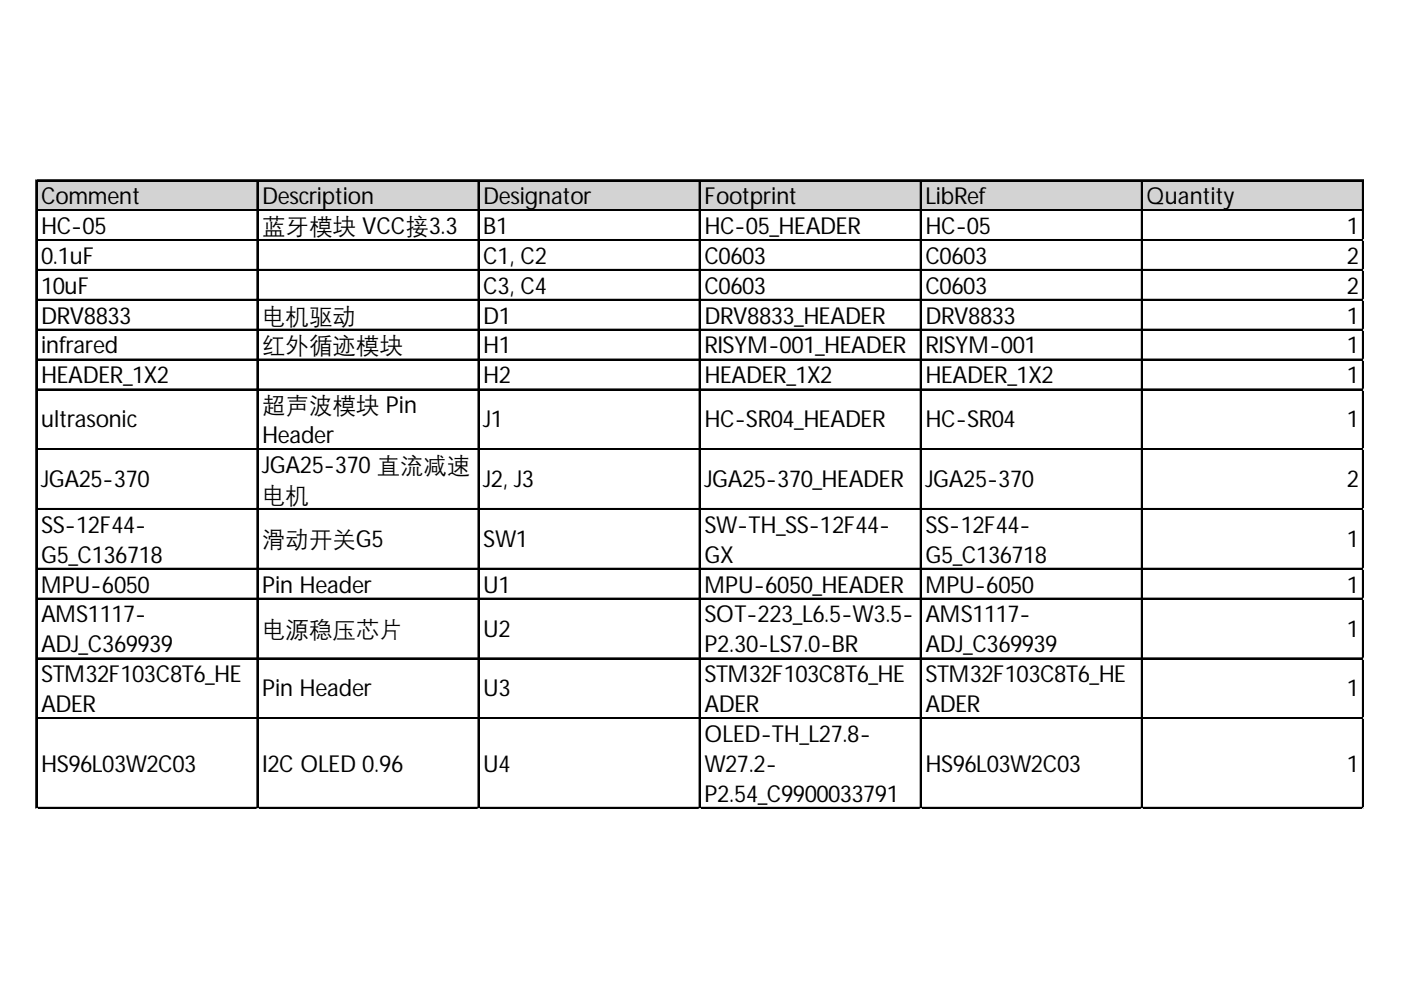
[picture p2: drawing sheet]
<svg xmlns="http://www.w3.org/2000/svg" width="297mm" height="210mm" viewBox="0 0 297 210" stroke-linecap="round" stroke-linejoin="round" font-family="sans-serif">
<defs><g id="words">
<g font-size="5">
<text x="8.7" y="43.3">Comment</text>
<text x="55.6" y="43.3">Description</text>
<text x="102.5" y="43.3">Designator</text>
<text x="149.4" y="43.3">Footprint</text>
<text x="196.2" y="43.3">LibRef</text>
<text x="243.1" y="43.3">Quantity</text>
<text x="8.7" y="49.6">HC-05</text>
<text x="55.6" y="49.6">蓝牙模块 VCC接3.3</text>
<text x="102.5" y="49.6">B1</text>
<text x="149.4" y="49.6">HC-05_HEADER</text>
<text x="196.2" y="49.6">HC-05</text>
<text x="285.6" y="49.6">1</text>
<text x="8.7" y="55.9">0.1uF</text>
<text x="102.5" y="55.9">C1, C2</text>
<text x="149.4" y="55.9">C0603</text>
<text x="196.2" y="55.9">C0603</text>
<text x="285.6" y="55.9">2</text>
<text x="8.7" y="62.3">10uF</text>
<text x="102.5" y="62.3">C3, C4</text>
<text x="149.4" y="62.3">C0603</text>
<text x="196.2" y="62.3">C0603</text>
<text x="285.6" y="62.3">2</text>
<text x="8.7" y="68.6">DRV8833</text>
<text x="55.6" y="68.6">电机驱动</text>
<text x="102.5" y="68.6">D1</text>
<text x="149.4" y="68.6">DRV8833_HEADER</text>
<text x="196.2" y="68.6">DRV8833</text>
<text x="285.6" y="68.6">1</text>
<text x="8.7" y="74.9">infrared</text>
<text x="55.6" y="74.9">红外循迹模块</text>
<text x="102.5" y="74.9">H1</text>
<text x="149.4" y="74.9">RISYM-001_HEADER</text>
<text x="196.2" y="74.9">RISYM-001</text>
<text x="285.6" y="74.9">1</text>
<text x="8.7" y="81.3">HEADER_1X2</text>
<text x="102.5" y="81.3">H2</text>
<text x="149.4" y="81.3">HEADER_1X2</text>
<text x="196.2" y="81.3">HEADER_1X2</text>
<text x="285.6" y="81.3">1</text>
<text x="55.6" y="87.6">超声波模块 Pin</text>
<text x="8.7" y="90.6">ultrasonic</text>
<text x="55.6" y="93.9">Header</text>
<text x="102.5" y="90.6">J1</text>
<text x="149.4" y="90.6">HC-SR04_HEADER</text>
<text x="196.2" y="90.6">HC-SR04</text>
<text x="285.6" y="90.6">1</text>
<text x="55.6" y="100.3">JGA25-370 直流减速</text>
<text x="8.7" y="103.3">JGA25-370</text>
<text x="55.6" y="106.6">电机</text>
<text x="102.5" y="103.3">J2, J3</text>
<text x="149.4" y="103.3">JGA25-370_HEADER</text>
<text x="196.2" y="103.3">JGA25-370</text>
<text x="285.6" y="103.3">2</text>
<text x="8.7" y="113">SS-12F44-</text>
<text x="149.4" y="113">SW-TH_SS-12F44-</text>
<text x="196.2" y="113">SS-12F44-</text>
<text x="8.7" y="119.3">G5_C136718</text>
<text x="55.6" y="116">滑动开关G5</text>
<text x="102.5" y="116">SW1</text>
<text x="149.4" y="119.3">GX</text>
<text x="196.2" y="119.3">G5_C136718</text>
<text x="285.6" y="116">1</text>
<text x="8.7" y="125.6">MPU-6050</text>
<text x="55.6" y="125.6">Pin Header</text>
<text x="102.5" y="125.6">U1</text>
<text x="149.4" y="125.6">MPU-6050_HEADER</text>
<text x="196.2" y="125.6">MPU-6050</text>
<text x="285.6" y="125.6">1</text>
<text x="8.7" y="132">AMS1117-</text>
<text x="149.4" y="132">SOT-223_L6.5-W3.5-</text>
<text x="196.2" y="132">AMS1117-</text>
<text x="55.6" y="135">电源稳压芯片</text>
<text x="102.5" y="135">U2</text>
<text x="285.6" y="135">1</text>
<text x="8.7" y="138.3">ADJ_C369939</text>
<text x="149.4" y="138.3">P2.30-LS7.0-BR</text>
<text x="196.2" y="138.3">ADJ_C369939</text>
<text x="8.7" y="144.6">STM32F103C8T6_HE</text>
<text x="55.6" y="147.7">Pin Header</text>
<text x="102.5" y="147.7">U3</text>
<text x="149.4" y="144.6">STM32F103C8T6_HE</text>
<text x="196.2" y="144.6">STM32F103C8T6_HE</text>
<text x="285.6" y="147.7">1</text>
<text x="8.7" y="151">ADER</text>
<text x="149.4" y="151">ADER</text>
<text x="196.2" y="151">ADER</text>
<text x="149.4" y="157.3">OLED-TH_L27.8-</text>
<text x="8.7" y="163.6">HS96L03W2C03</text>
<text x="55.6" y="163.6">I2C OLED 0.96</text>
<text x="102.5" y="163.6">U4</text>
<text x="149.4" y="163.6">W27.2-</text>
<text x="196.2" y="163.6">HS96L03W2C03</text>
<text x="285.6" y="163.6">1</text>
<text x="149.4" y="170">P2.54_C9900033791</text>
</g>
</g></defs>
<path d="M7.8 38.4h281.4v6.3h-281.4z" fill="#d3d3d3"/>
<g fill="none" stroke="#000" stroke-width=".28">
<path d="M7.6 38.1v133.4M7.8 38.1v133.4M7.9 38.1h281.3M7.9 38.3h281.3M54.5 38.4v133.1M54.6 38.4v133.1M101.4 38.4v133.1M101.5 38.4v133.1M148.2 38.4v133.1M148.4 38.4v133.1M195.1 38.4v133.1M195.3 38.4v133.1"/>
<path d="M242 38.4v133.1M242.1 38.4v133.1M288.9 38.4v133.1M289 38.4v133.1M7.9 44.5h281.3M7.9 44.6h281.3M7.9 50.8h281.3M7.9 50.9h281.3M7.9 57.1h281.3M7.9 57.3h281.3M7.9 63.5h281.3M7.9 63.6h281.3"/>
<path d="M7.9 69.8h281.3M7.9 70h281.3M7.9 76.2h281.3M7.9 76.3h281.3M7.9 82.5h281.3M7.9 82.6h281.3M7.9 95.2h281.3M7.9 95.3h281.3M7.9 107.8h281.3M7.9 108h281.3M7.9 120.5h281.3M7.9 120.6h281.3"/>
<path d="M7.9 126.8h281.3M7.9 127h281.3M7.9 139.5h281.3M7.9 139.7h281.3M7.9 152.2h281.3M7.9 152.3h281.3M7.9 171.2h281.3M7.9 171.3h281.3"/>
</g>
<path d="M7.6 171.5h.1" fill="none" stroke="#d4d4d4" stroke-width=".28"/>
<path d="M7.6 171.5h.3z" fill="#d4d4d4"/>
<path d="M54.5 171.5h.1" fill="none" stroke="#d4d4d4" stroke-width=".28"/>
<path d="M54.5 171.5h.3z" fill="#d4d4d4"/>
<path d="M101.4 171.5h.1" fill="none" stroke="#d4d4d4" stroke-width=".28"/>
<path d="M101.4 171.5h.2z" fill="#d4d4d4"/>
<path d="M148.2 171.5h.1" fill="none" stroke="#d4d4d4" stroke-width=".28"/>
<path d="M148.2 171.5h.3z" fill="#d4d4d4"/>
<path d="M195.1 171.5h.1" fill="none" stroke="#d4d4d4" stroke-width=".28"/>
<path d="M195.1 171.5h.3z" fill="#d4d4d4"/>
<path d="M242 171.5h.1" fill="none" stroke="#d4d4d4" stroke-width=".28"/>
<path d="M242 171.5h.3z" fill="#d4d4d4"/>
<path d="M288.9 171.5h.1" fill="none" stroke="#d4d4d4" stroke-width=".28"/>
<path d="M288.9 171.5h.3z" fill="#d4d4d4"/>
<path d="M289.2 50.8h.1" fill="none" stroke="#d4d4d4" stroke-width=".28"/>
<path d="M289.2 50.8v.3z" fill="#d4d4d4"/>
<path d="M289.2 57.1h.1" fill="none" stroke="#d4d4d4" stroke-width=".28"/>
<path d="M289.2 57.1v.3z" fill="#d4d4d4"/>
<path d="M289.2 63.5h.1" fill="none" stroke="#d4d4d4" stroke-width=".28"/>
<path d="M289.2 63.5v.3z" fill="#d4d4d4"/>
<path d="M289.2 69.8h.1" fill="none" stroke="#d4d4d4" stroke-width=".28"/>
<path d="M289.2 69.8v.3z" fill="#d4d4d4"/>
<path d="M289.2 76.2h.1" fill="none" stroke="#d4d4d4" stroke-width=".28"/>
<path d="M289.2 76.2v.2z" fill="#d4d4d4"/>
<path d="M289.2 82.5h.1" fill="none" stroke="#d4d4d4" stroke-width=".28"/>
<path d="M289.2 82.5v.3z" fill="#d4d4d4"/>
<path d="M289.2 95.2h.1" fill="none" stroke="#d4d4d4" stroke-width=".28"/>
<path d="M289.2 95.2v.2z" fill="#d4d4d4"/>
<path d="M289.2 107.8h.1" fill="none" stroke="#d4d4d4" stroke-width=".28"/>
<path d="M289.2 107.8v.3z" fill="#d4d4d4"/>
<path d="M289.2 120.5h.1" fill="none" stroke="#d4d4d4" stroke-width=".28"/>
<path d="M289.2 120.5v.3z" fill="#d4d4d4"/>
<path d="M289.2 126.8h.1" fill="none" stroke="#d4d4d4" stroke-width=".28"/>
<path d="M289.2 126.8v.3z" fill="#d4d4d4"/>
<path d="M289.2 139.5h.1" fill="none" stroke="#d4d4d4" stroke-width=".28"/>
<path d="M289.2 139.5v.3z" fill="#d4d4d4"/>
<path d="M289.2 152.2h.1" fill="none" stroke="#d4d4d4" stroke-width=".28"/>
<path d="M289.2 152.2v.3z" fill="#d4d4d4"/>
<path d="M289.2 171.2h.1" fill="none" stroke="#d4d4d4" stroke-width=".28"/>
<path d="M289.2 171.2v.3z" fill="#d4d4d4"/>
<use href="#words"/>
</svg>
